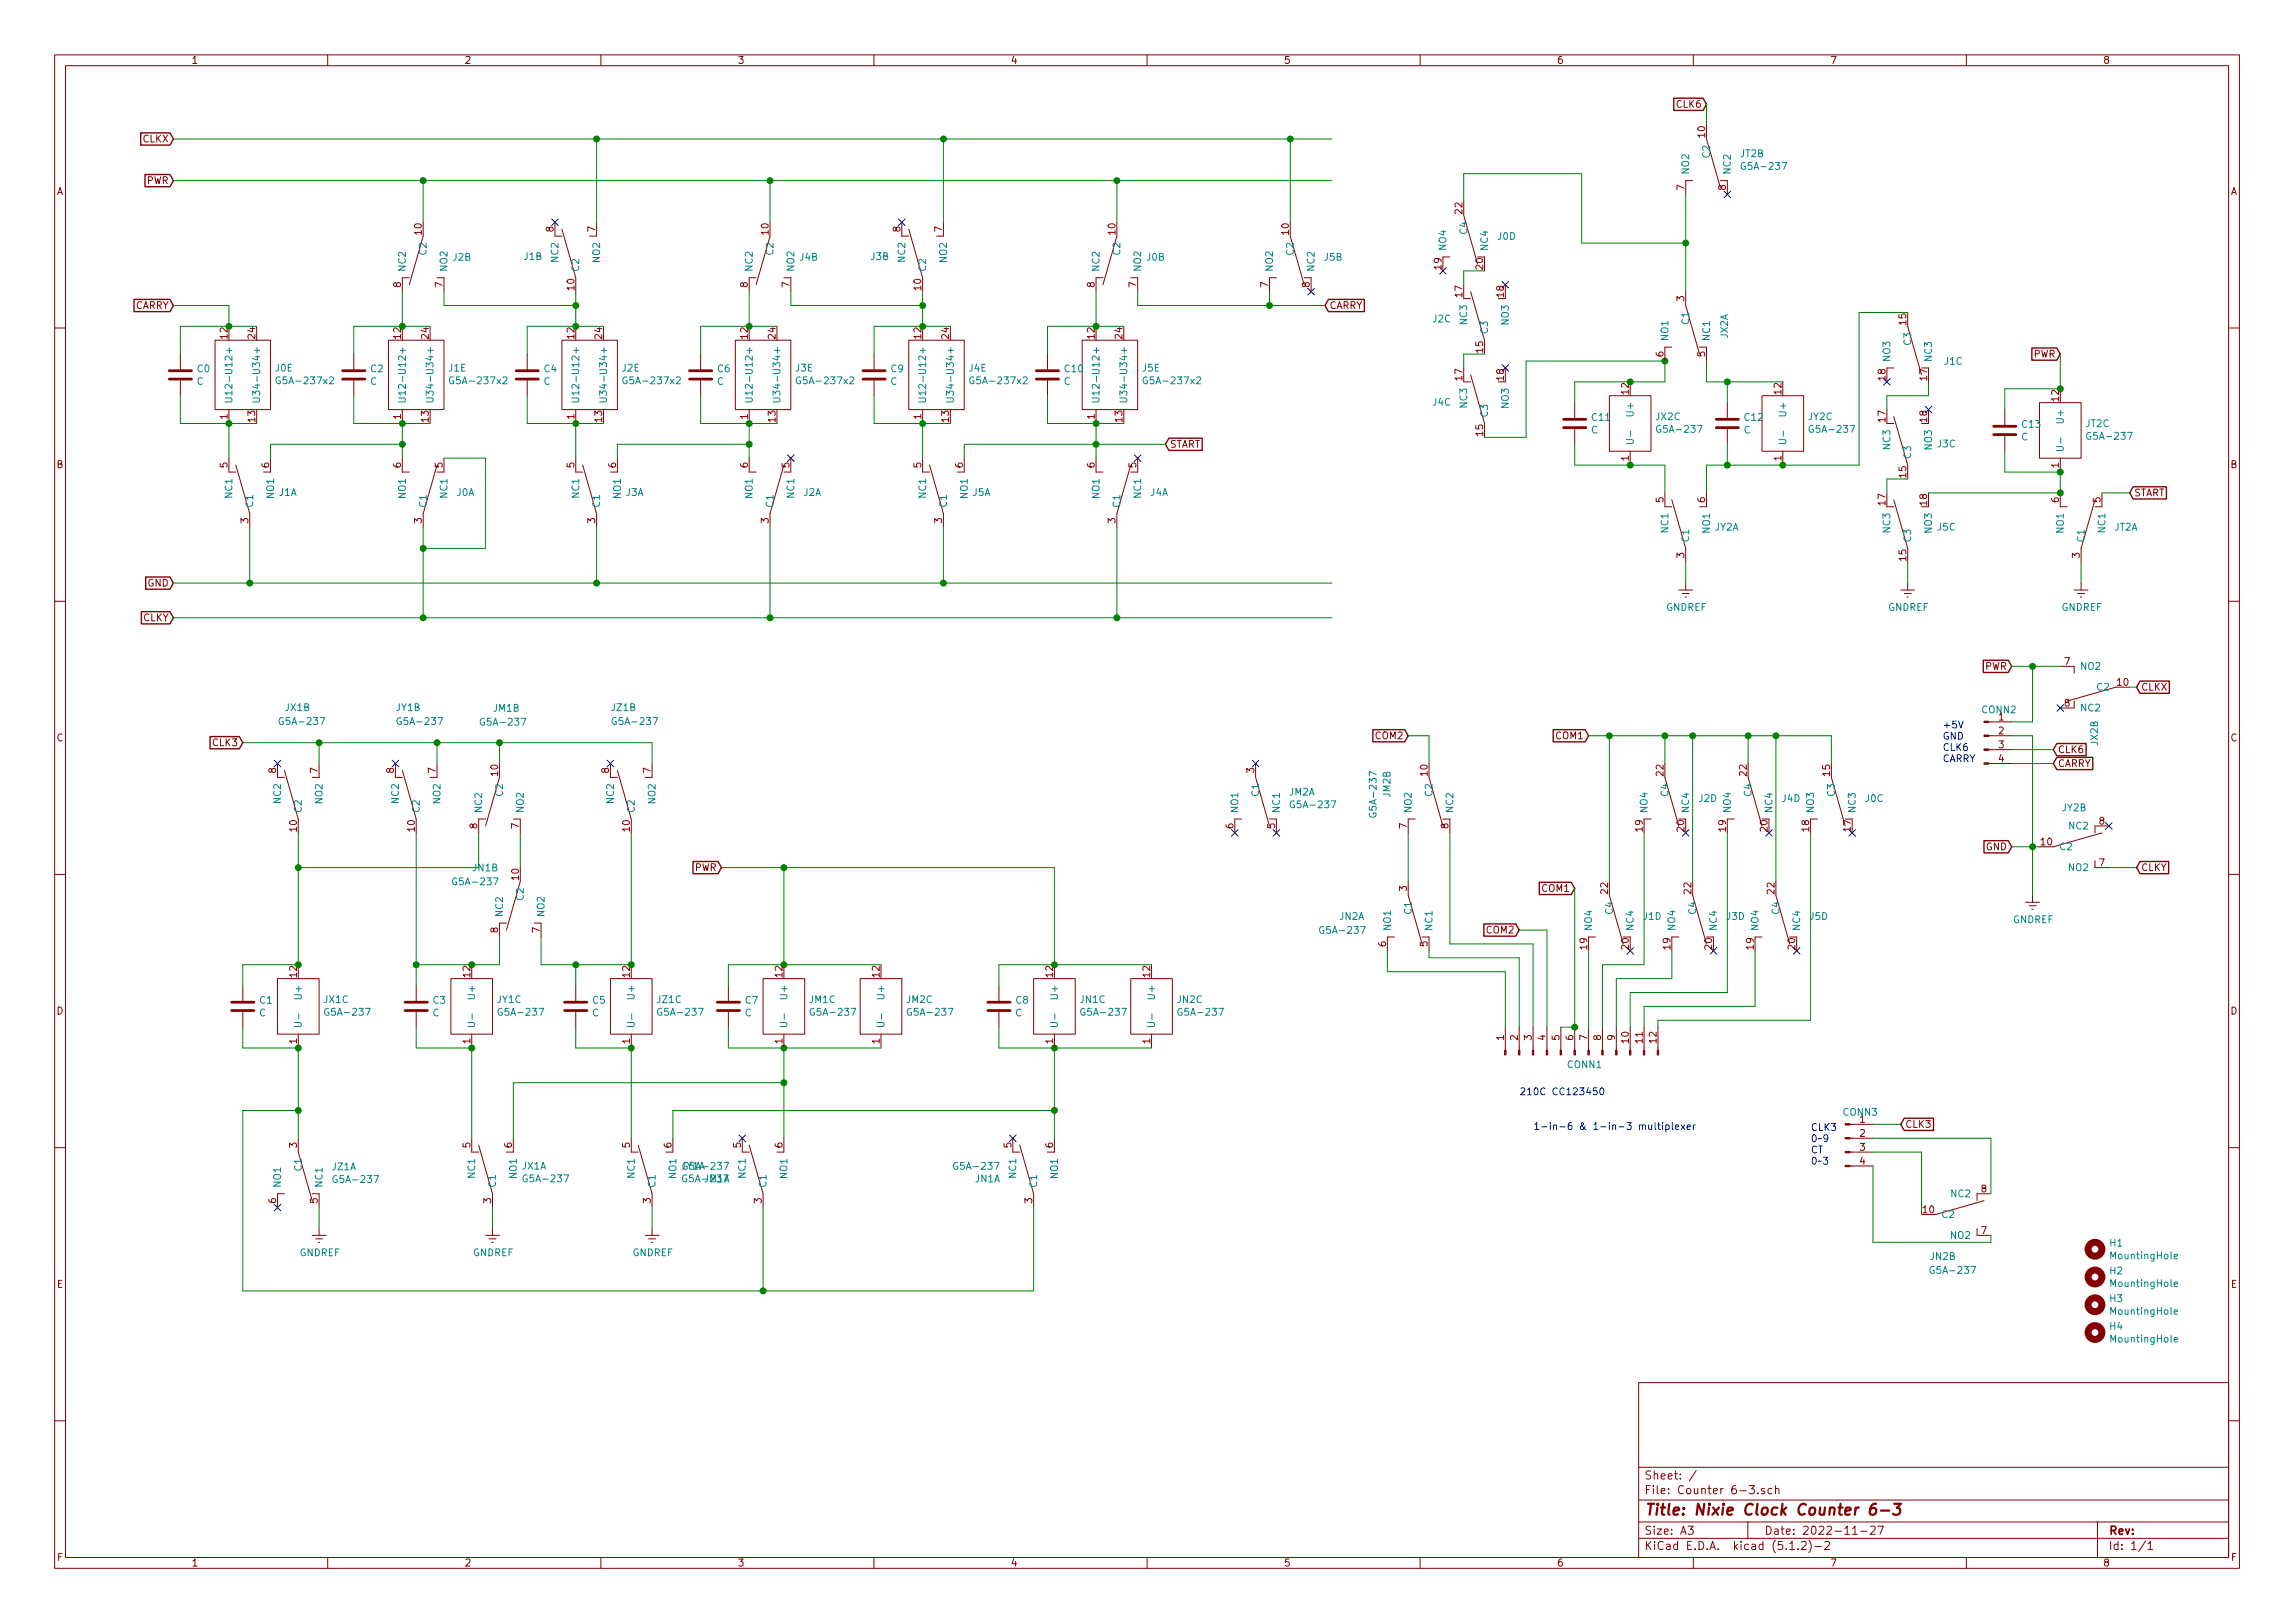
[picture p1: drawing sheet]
<svg xmlns="http://www.w3.org/2000/svg" width="420mm" height="297mm" viewBox="0 0 420 297" stroke-linecap="round" stroke-linejoin="round" font-family="sans-serif">
<defs><g id="words">
<text font-size="2.8" fill="#840000" x="301" y="277.3">Title: Nixie Clock Counter 6-3</text>
<g font-size="2.1" fill="#840000">
<text x="301" y="273.5">File: Counter 6-3.sch</text>
<text x="301" y="270.8">Sheet: /</text>
<text x="301" y="280.9">Size: A3</text>
<text x="323" y="280.9">Date: 2022-11-27</text>
<text x="386" y="280.9">Rev:</text>
<text x="301" y="283.7">KiCad E.D.A. kicad (5.1.2)-2</text>
<text x="386" y="283.7">Id: 1/1</text>
</g>
<g font-size="1.8" fill="#840000">
<text x="35" y="11.7">1</text>
<text x="85" y="11.7">2</text>
<text x="135" y="11.7">3</text>
<text x="185" y="11.7">4</text>
<text x="235" y="11.7">5</text>
<text x="285" y="11.7">6</text>
<text x="335" y="11.7">7</text>
<text x="385" y="11.7">8</text>
<text x="307" y="19.7">CLK6</text>
<text x="26.1" y="26.1">CLKX</text>
<text x="312.2" y="25.1" transform="rotate(-90 312.2 25.1)">10</text>
<text x="10.4" y="35.7">A</text>
<text x="26.8" y="33.7">PWR</text>
<text x="308.4" y="34.8" transform="rotate(-90 308.4 34.8)">7</text>
<text x="316" y="34.8" transform="rotate(-90 316 34.8)">8</text>
<text x="408.4" y="35.7">A</text>
<text x="267.7" y="39.1" transform="rotate(-90 267.7 39.1)">22</text>
<text x="77.2" y="42.9" transform="rotate(-90 77.2 42.9)">10</text>
<text x="101.3" y="42.4" transform="rotate(-90 101.3 42.4)">8</text>
<text x="109" y="42.4" transform="rotate(-90 109 42.4)">7</text>
<text x="140.7" y="42.9" transform="rotate(-90 140.7 42.9)">10</text>
<text x="164.8" y="42.4" transform="rotate(-90 164.8 42.4)">8</text>
<text x="172.5" y="42.4" transform="rotate(-90 172.5 42.4)">7</text>
<text x="204.2" y="42.9" transform="rotate(-90 204.2 42.9)">10</text>
<text x="236" y="42.9" transform="rotate(-90 236 42.9)">10</text>
<text x="73.4" y="52.6" transform="rotate(-90 73.4 52.6)">8</text>
<text x="81" y="52.6" transform="rotate(-90 81 52.6)">7</text>
<text x="105.2" y="53.1" transform="rotate(-90 105.2 53.1)">10</text>
<text x="136.9" y="52.6" transform="rotate(-90 136.9 52.6)">8</text>
<text x="144.5" y="52.6" transform="rotate(-90 144.5 52.6)">7</text>
<text x="168.7" y="53.1" transform="rotate(-90 168.7 53.1)">10</text>
<text x="200.4" y="52.6" transform="rotate(-90 200.4 52.6)">8</text>
<text x="208" y="52.6" transform="rotate(-90 208 52.6)">7</text>
<text x="232.2" y="52.6" transform="rotate(-90 232.2 52.6)">7</text>
<text x="239.8" y="52.6" transform="rotate(-90 239.8 52.6)">8</text>
<text x="263.9" y="49.3" transform="rotate(-90 263.9 49.3)">19</text>
<text x="271.5" y="49.3" transform="rotate(-90 271.5 49.3)">20</text>
<text x="24.7" y="56.6">CARRY</text>
<text x="243.4" y="56.6">CARRY</text>
<text x="267.7" y="54.3" transform="rotate(-90 267.7 54.3)">17</text>
<text x="275.3" y="54.3" transform="rotate(-90 275.3 54.3)">18</text>
<text x="308.4" y="55.1" transform="rotate(-90 308.4 55.1)">3</text>
<text x="349" y="59.4" transform="rotate(-90 349 59.4)">15</text>
<text x="41.7" y="62" transform="rotate(-90 41.7 62)">12</text>
<text x="46.7" y="62" transform="rotate(-90 46.7 62)">24</text>
<text x="73.4" y="62" transform="rotate(-90 73.4 62)">12</text>
<text x="78.5" y="62" transform="rotate(-90 78.5 62)">24</text>
<text x="105.2" y="62" transform="rotate(-90 105.2 62)">12</text>
<text x="110.2" y="62" transform="rotate(-90 110.2 62)">24</text>
<text x="136.9" y="62" transform="rotate(-90 136.9 62)">12</text>
<text x="142" y="62" transform="rotate(-90 142 62)">24</text>
<text x="168.7" y="62" transform="rotate(-90 168.7 62)">12</text>
<text x="173.7" y="62" transform="rotate(-90 173.7 62)">24</text>
<text x="200.4" y="62" transform="rotate(-90 200.4 62)">12</text>
<text x="205.5" y="62" transform="rotate(-90 205.5 62)">24</text>
<text x="271.5" y="64.5" transform="rotate(-90 271.5 64.5)">15</text>
<text x="304.5" y="65.3" transform="rotate(-90 304.5 65.3)">6</text>
<text x="312.2" y="65.3" transform="rotate(-90 312.2 65.3)">5</text>
<text x="372.3" y="65.4">PWR</text>
<text x="267.7" y="69.6" transform="rotate(-90 267.7 69.6)">17</text>
<text x="275.3" y="69.6" transform="rotate(-90 275.3 69.6)">18</text>
<text x="345.2" y="69.6" transform="rotate(-90 345.2 69.6)">18</text>
<text x="352.8" y="69.6" transform="rotate(-90 352.8 69.6)">17</text>
<text x="41.7" y="76.7" transform="rotate(-90 41.7 76.7)">1</text>
<text x="46.7" y="77.2" transform="rotate(-90 46.7 77.2)">13</text>
<text x="73.4" y="76.7" transform="rotate(-90 73.4 76.7)">1</text>
<text x="78.5" y="77.2" transform="rotate(-90 78.5 77.2)">13</text>
<text x="105.2" y="76.7" transform="rotate(-90 105.2 76.7)">1</text>
<text x="110.2" y="77.2" transform="rotate(-90 110.2 77.2)">13</text>
<text x="136.9" y="76.7" transform="rotate(-90 136.9 76.7)">1</text>
<text x="142" y="77.2" transform="rotate(-90 142 77.2)">13</text>
<text x="168.7" y="76.7" transform="rotate(-90 168.7 76.7)">1</text>
<text x="173.7" y="77.2" transform="rotate(-90 173.7 77.2)">13</text>
<text x="200.4" y="76.7" transform="rotate(-90 200.4 76.7)">1</text>
<text x="205.5" y="77.2" transform="rotate(-90 205.5 77.2)">13</text>
<text x="298.2" y="72.1" transform="rotate(-90 298.2 72.1)">12</text>
<text x="326.1" y="72.1" transform="rotate(-90 326.1 72.1)">12</text>
<text x="345.2" y="77.2" transform="rotate(-90 345.2 77.2)">17</text>
<text x="352.8" y="77.2" transform="rotate(-90 352.8 77.2)">18</text>
<text x="376.9" y="73.4" transform="rotate(-90 376.9 73.4)">12</text>
<text x="214.1" y="82">START</text>
<text x="271.5" y="79.7" transform="rotate(-90 271.5 79.7)">15</text>
<text x="10.4" y="85.7">B</text>
<text x="41.7" y="85.6" transform="rotate(-90 41.7 85.6)">5</text>
<text x="49.3" y="85.6" transform="rotate(-90 49.3 85.6)">6</text>
<text x="73.4" y="85.6" transform="rotate(-90 73.4 85.6)">6</text>
<text x="81" y="85.6" transform="rotate(-90 81 85.6)">5</text>
<text x="105.2" y="85.6" transform="rotate(-90 105.2 85.6)">5</text>
<text x="112.8" y="85.6" transform="rotate(-90 112.8 85.6)">6</text>
<text x="136.9" y="85.6" transform="rotate(-90 136.9 85.6)">6</text>
<text x="144.5" y="85.6" transform="rotate(-90 144.5 85.6)">5</text>
<text x="168.7" y="85.6" transform="rotate(-90 168.7 85.6)">5</text>
<text x="176.3" y="85.6" transform="rotate(-90 176.3 85.6)">6</text>
<text x="200.4" y="85.6" transform="rotate(-90 200.4 85.6)">6</text>
<text x="208" y="85.6" transform="rotate(-90 208 85.6)">5</text>
<text x="298.2" y="84.3" transform="rotate(-90 298.2 84.3)">1</text>
<text x="326.1" y="84.3" transform="rotate(-90 326.1 84.3)">1</text>
<text x="349" y="87.4" transform="rotate(-90 349 87.4)">15</text>
<text x="376.9" y="85.6" transform="rotate(-90 376.9 85.6)">1</text>
<text x="408.4" y="85.7">B</text>
<text x="45.5" y="95.8" transform="rotate(-90 45.5 95.8)">3</text>
<text x="77.2" y="95.8" transform="rotate(-90 77.2 95.8)">3</text>
<text x="109" y="95.8" transform="rotate(-90 109 95.8)">3</text>
<text x="140.7" y="95.8" transform="rotate(-90 140.7 95.8)">3</text>
<text x="172.5" y="95.8" transform="rotate(-90 172.5 95.8)">3</text>
<text x="204.2" y="95.8" transform="rotate(-90 204.2 95.8)">3</text>
<text x="304.5" y="92" transform="rotate(-90 304.5 92)">5</text>
<text x="312.2" y="92" transform="rotate(-90 312.2 92)">6</text>
<text x="345.2" y="92.4" transform="rotate(-90 345.2 92.4)">17</text>
<text x="352.8" y="92.4" transform="rotate(-90 352.8 92.4)">18</text>
<text x="376.9" y="92" transform="rotate(-90 376.9 92)">6</text>
<text x="384.6" y="92" transform="rotate(-90 384.6 92)">5</text>
<text x="390.7" y="90.8">START</text>
<text x="27" y="107.4">GND</text>
<text x="308.4" y="102.1" transform="rotate(-90 308.4 102.1)">3</text>
<text x="349" y="102.6" transform="rotate(-90 349 102.6)">15</text>
<text x="380.7" y="102.1" transform="rotate(-90 380.7 102.1)">3</text>
<text x="26.1" y="113.7">CLKY</text>
<text x="363.4" y="122.6">PWR</text>
<text x="378" y="121.7">7</text>
<text x="387.7" y="125.5">10</text>
<text x="365.9" y="131.9">1</text>
<text x="378" y="129.3">8</text>
<text x="391.9" y="126.4">CLKX</text>
<text x="10.4" y="135.7">C</text>
<text x="39" y="136.6">CLK3</text>
<text x="251.9" y="135.3">COM2</text>
<text x="284.9" y="135.3">COM1</text>
<text x="365.9" y="134.4">2</text>
<text x="365.9" y="136.9">3</text>
<text x="376.7" y="137.8">CLK6</text>
<text x="408.4" y="135.7">C</text>
<text x="50.5" y="141.5" transform="rotate(-90 50.5 141.5)">8</text>
<text x="58.2" y="141.5" transform="rotate(-90 58.2 141.5)">7</text>
<text x="72.1" y="141.5" transform="rotate(-90 72.1 141.5)">8</text>
<text x="79.8" y="141.5" transform="rotate(-90 79.8 141.5)">7</text>
<text x="91.2" y="142" transform="rotate(-90 91.2 142)">10</text>
<text x="111.5" y="141.5" transform="rotate(-90 111.5 141.5)">8</text>
<text x="119.1" y="141.5" transform="rotate(-90 119.1 141.5)">7</text>
<text x="229.6" y="141.5" transform="rotate(-90 229.6 141.5)">3</text>
<text x="261.4" y="142" transform="rotate(-90 261.4 142)">10</text>
<text x="304.5" y="142" transform="rotate(-90 304.5 142)">22</text>
<text x="319.8" y="142" transform="rotate(-90 319.8 142)">22</text>
<text x="335" y="142" transform="rotate(-90 335 142)">15</text>
<text x="365.9" y="139.5">4</text>
<text x="376.7" y="140.4">CARRY</text>
<text x="54.4" y="152.1" transform="rotate(-90 54.4 152.1)">10</text>
<text x="75.9" y="152.1" transform="rotate(-90 75.9 152.1)">10</text>
<text x="87.4" y="151.6" transform="rotate(-90 87.4 151.6)">8</text>
<text x="95" y="151.6" transform="rotate(-90 95 151.6)">7</text>
<text x="115.3" y="152.1" transform="rotate(-90 115.3 152.1)">10</text>
<text x="225.8" y="151.6" transform="rotate(-90 225.8 151.6)">6</text>
<text x="233.4" y="151.6" transform="rotate(-90 233.4 151.6)">5</text>
<text x="257.6" y="151.6" transform="rotate(-90 257.6 151.6)">7</text>
<text x="265.2" y="151.6" transform="rotate(-90 265.2 151.6)">8</text>
<text x="300.7" y="152.1" transform="rotate(-90 300.7 152.1)">19</text>
<text x="308.4" y="152.1" transform="rotate(-90 308.4 152.1)">20</text>
<text x="316" y="152.1" transform="rotate(-90 316 152.1)">19</text>
<text x="323.6" y="152.1" transform="rotate(-90 323.6 152.1)">20</text>
<text x="331.2" y="152.1" transform="rotate(-90 331.2 152.1)">18</text>
<text x="338.8" y="152.1" transform="rotate(-90 338.8 152.1)">17</text>
<text x="363.6" y="155.6">GND</text>
<text x="373.7" y="154.7">10</text>
<text x="384.3" y="150.9">8</text>
<text x="95" y="161" transform="rotate(-90 95 161)">10</text>
<text x="127.2" y="159.4">PWR</text>
<text x="384.3" y="158.5">7</text>
<text x="391.9" y="159.4">CLKY</text>
<text x="257.6" y="163.1" transform="rotate(-90 257.6 163.1)">3</text>
<text x="282.4" y="163.2">COM1</text>
<text x="294.4" y="163.6" transform="rotate(-90 294.4 163.6)">22</text>
<text x="309.6" y="163.6" transform="rotate(-90 309.6 163.6)">22</text>
<text x="324.9" y="163.6" transform="rotate(-90 324.9 163.6)">22</text>
<text x="91.2" y="170.7" transform="rotate(-90 91.2 170.7)">8</text>
<text x="98.8" y="170.7" transform="rotate(-90 98.8 170.7)">7</text>
<text x="253.7" y="173.2" transform="rotate(-90 253.7 173.2)">6</text>
<text x="261.4" y="173.2" transform="rotate(-90 261.4 173.2)">5</text>
<text x="272.2" y="170.9">COM2</text>
<text x="290.6" y="173.7" transform="rotate(-90 290.6 173.7)">19</text>
<text x="298.2" y="173.7" transform="rotate(-90 298.2 173.7)">20</text>
<text x="305.8" y="173.7" transform="rotate(-90 305.8 173.7)">19</text>
<text x="313.4" y="173.7" transform="rotate(-90 313.4 173.7)">20</text>
<text x="321.1" y="173.7" transform="rotate(-90 321.1 173.7)">19</text>
<text x="328.7" y="173.7" transform="rotate(-90 328.7 173.7)">20</text>
<text x="54.4" y="178.8" transform="rotate(-90 54.4 178.8)">12</text>
<text x="86.1" y="178.8" transform="rotate(-90 86.1 178.8)">12</text>
<text x="115.3" y="178.8" transform="rotate(-90 115.3 178.8)">12</text>
<text x="143.3" y="178.8" transform="rotate(-90 143.3 178.8)">12</text>
<text x="161" y="178.8" transform="rotate(-90 161 178.8)">12</text>
<text x="192.8" y="178.8" transform="rotate(-90 192.8 178.8)">12</text>
<text x="210.6" y="178.8" transform="rotate(-90 210.6 178.8)">12</text>
<text x="10.4" y="185.7">D</text>
<text x="408.4" y="185.7">D</text>
<text x="54.4" y="191" transform="rotate(-90 54.4 191)">1</text>
<text x="86.1" y="191" transform="rotate(-90 86.1 191)">1</text>
<text x="115.3" y="191" transform="rotate(-90 115.3 191)">1</text>
<text x="143.3" y="191" transform="rotate(-90 143.3 191)">1</text>
<text x="161" y="191" transform="rotate(-90 161 191)">1</text>
<text x="192.8" y="191" transform="rotate(-90 192.8 191)">1</text>
<text x="210.6" y="191" transform="rotate(-90 210.6 191)">1</text>
<text x="275.3" y="190.4" transform="rotate(-90 275.3 190.4)">1</text>
<text x="277.9" y="190.4" transform="rotate(-90 277.9 190.4)">2</text>
<text x="280.4" y="190.4" transform="rotate(-90 280.4 190.4)">3</text>
<text x="283" y="190.4" transform="rotate(-90 283 190.4)">4</text>
<text x="285.5" y="190.4" transform="rotate(-90 285.5 190.4)">5</text>
<text x="288" y="190.4" transform="rotate(-90 288 190.4)">6</text>
<text x="290.6" y="190.4" transform="rotate(-90 290.6 190.4)">7</text>
<text x="293.1" y="190.4" transform="rotate(-90 293.1 190.4)">8</text>
<text x="295.7" y="190.4" transform="rotate(-90 295.7 190.4)">9</text>
<text x="298.2" y="190.9" transform="rotate(-90 298.2 190.9)">10</text>
<text x="300.7" y="190.9" transform="rotate(-90 300.7 190.9)">11</text>
<text x="303.3" y="190.9" transform="rotate(-90 303.3 190.9)">12</text>
<text x="340.5" y="205.5">1</text>
<text x="340.5" y="208.1">2</text>
<text x="348.8" y="206.4">CLK3</text>
<text x="54.4" y="210.1" transform="rotate(-90 54.4 210.1)">3</text>
<text x="86.1" y="210.1" transform="rotate(-90 86.1 210.1)">5</text>
<text x="93.7" y="210.1" transform="rotate(-90 93.7 210.1)">6</text>
<text x="115.3" y="210.1" transform="rotate(-90 115.3 210.1)">5</text>
<text x="122.9" y="210.1" transform="rotate(-90 122.9 210.1)">6</text>
<text x="135.6" y="210.1" transform="rotate(-90 135.6 210.1)">5</text>
<text x="143.3" y="210.1" transform="rotate(-90 143.3 210.1)">6</text>
<text x="185.2" y="210.1" transform="rotate(-90 185.2 210.1)">5</text>
<text x="192.8" y="210.1" transform="rotate(-90 192.8 210.1)">6</text>
<text x="340.5" y="210.6">3</text>
<text x="340.5" y="213.1">4</text>
<text x="50.5" y="220.2" transform="rotate(-90 50.5 220.2)">6</text>
<text x="58.2" y="220.2" transform="rotate(-90 58.2 220.2)">5</text>
<text x="89.9" y="220.2" transform="rotate(-90 89.9 220.2)">3</text>
<text x="119.1" y="220.2" transform="rotate(-90 119.1 220.2)">3</text>
<text x="139.4" y="220.2" transform="rotate(-90 139.4 220.2)">3</text>
<text x="189" y="220.2" transform="rotate(-90 189 220.2)">3</text>
<text x="362.7" y="218.2">8</text>
<text x="352.1" y="222">10</text>
<text x="362.7" y="225.8">7</text>
<text x="10.4" y="235.7">E</text>
<text x="408.4" y="235.7">E</text>
<text x="10.5" y="285.7">F</text>
<text x="35" y="286.7">1</text>
<text x="85" y="286.7">2</text>
<text x="135" y="286.7">3</text>
<text x="185" y="286.7">4</text>
<text x="235" y="286.7">5</text>
<text x="285" y="286.7">6</text>
<text x="335" y="286.7">7</text>
<text x="385" y="286.7">8</text>
<text x="408.5" y="285.7">F</text>
</g>
<g font-size="1.8" fill="#008484">
<text x="313.1" y="28.7" transform="rotate(-90 313.1 28.7)">C2</text>
<text x="318.6" y="28.8">JT2B</text>
<text x="309.2" y="32" transform="rotate(-90 309.2 32)">NO2</text>
<text x="316.9" y="32" transform="rotate(-90 316.9 32)">NC2</text>
<text x="319.3" y="31.1">G5A-237</text>
<text x="78.1" y="46.5" transform="rotate(-90 78.1 46.5)">C2</text>
<text x="82.9" y="47.7">J2B</text>
<text x="95.9" y="47.6">J1B</text>
<text x="102.2" y="47.8" transform="rotate(-90 102.2 47.8)">NC2</text>
<text x="109.9" y="47.9" transform="rotate(-90 109.9 47.9)">NO2</text>
<text x="141.6" y="46.5" transform="rotate(-90 141.6 46.5)">C2</text>
<text x="146.4" y="47.7">J4B</text>
<text x="159.4" y="47.6">J3B</text>
<text x="165.7" y="47.8" transform="rotate(-90 165.7 47.8)">NC2</text>
<text x="173.4" y="47.9" transform="rotate(-90 173.4 47.9)">NO2</text>
<text x="205.1" y="46.5" transform="rotate(-90 205.1 46.5)">C2</text>
<text x="209.9" y="47.7">J0B</text>
<text x="236.9" y="46.5" transform="rotate(-90 236.9 46.5)">C2</text>
<text x="242.4" y="47.7">J5B</text>
<text x="264.8" y="46" transform="rotate(-90 264.8 46)">NO4</text>
<text x="268.6" y="42.7" transform="rotate(-90 268.6 42.7)">C4</text>
<text x="272.4" y="46" transform="rotate(-90 272.4 46)">NC4</text>
<text x="274.2" y="43.9">J0D</text>
<text x="74.3" y="49.8" transform="rotate(-90 74.3 49.8)">NC2</text>
<text x="81.9" y="49.8" transform="rotate(-90 81.9 49.8)">NO2</text>
<text x="106" y="49.8" transform="rotate(-90 106 49.8)">C2</text>
<text x="137.8" y="49.8" transform="rotate(-90 137.8 49.8)">NC2</text>
<text x="145.4" y="49.8" transform="rotate(-90 145.4 49.8)">NO2</text>
<text x="169.5" y="49.8" transform="rotate(-90 169.5 49.8)">C2</text>
<text x="201.3" y="49.8" transform="rotate(-90 201.3 49.8)">NC2</text>
<text x="208.9" y="49.8" transform="rotate(-90 208.9 49.8)">NO2</text>
<text x="233" y="49.8" transform="rotate(-90 233 49.8)">NO2</text>
<text x="240.7" y="49.8" transform="rotate(-90 240.7 49.8)">NC2</text>
<text x="262.3" y="59">J2C</text>
<text x="268.6" y="59.2" transform="rotate(-90 268.6 59.2)">NC3</text>
<text x="276.2" y="59.3" transform="rotate(-90 276.2 59.3)">NO3</text>
<text x="309.2" y="59.2" transform="rotate(-90 309.2 59.2)">C1</text>
<text x="272.4" y="61.3" transform="rotate(-90 272.4 61.3)">C3</text>
<text x="305.4" y="62.5" transform="rotate(-90 305.4 62.5)">NO1</text>
<text x="313.1" y="62.5" transform="rotate(-90 313.1 62.5)">NC1</text>
<text x="316.4" y="61.9" transform="rotate(-90 316.4 61.9)">JX2A</text>
<text x="349.9" y="63" transform="rotate(-90 349.9 63)">C3</text>
<text x="36" y="70.4">C</text>
<text x="36.1" y="68.1">C0</text>
<text x="42.5" y="67.5" transform="rotate(-90 42.5 67.5)">U12+</text>
<text x="47.6" y="67.5" transform="rotate(-90 47.6 67.5)">U34+</text>
<text x="50.4" y="68">J0E</text>
<text x="51.2" y="70.3">G5A-237x2</text>
<text x="67.8" y="70.4">C</text>
<text x="67.9" y="68.1">C2</text>
<text x="74.3" y="67.5" transform="rotate(-90 74.3 67.5)">U12+</text>
<text x="79.4" y="67.5" transform="rotate(-90 79.4 67.5)">U34+</text>
<text x="82.1" y="68">J1E</text>
<text x="83" y="70.3">G5A-237x2</text>
<text x="99.5" y="70.4">C</text>
<text x="99.6" y="68.1">C4</text>
<text x="106" y="67.5" transform="rotate(-90 106 67.5)">U12+</text>
<text x="111.1" y="67.5" transform="rotate(-90 111.1 67.5)">U34+</text>
<text x="113.9" y="68">J2E</text>
<text x="114.7" y="70.3">G5A-237x2</text>
<text x="131.3" y="70.4">C</text>
<text x="131.4" y="68.1">C6</text>
<text x="137.8" y="67.5" transform="rotate(-90 137.8 67.5)">U12+</text>
<text x="142.9" y="67.5" transform="rotate(-90 142.9 67.5)">U34+</text>
<text x="145.6" y="68">J3E</text>
<text x="146.5" y="70.3">G5A-237x2</text>
<text x="163" y="70.4">C</text>
<text x="163.1" y="68.1">C9</text>
<text x="169.5" y="67.5" transform="rotate(-90 169.5 67.5)">U12+</text>
<text x="174.6" y="67.5" transform="rotate(-90 174.6 67.5)">U34+</text>
<text x="177.4" y="68">J4E</text>
<text x="178.2" y="70.3">G5A-237x2</text>
<text x="194.8" y="70.4">C</text>
<text x="195" y="68.1">C10</text>
<text x="201.3" y="67.5" transform="rotate(-90 201.3 67.5)">U12+</text>
<text x="206.4" y="67.5" transform="rotate(-90 206.4 67.5)">U34+</text>
<text x="209.1" y="68">J5E</text>
<text x="210" y="70.3">G5A-237x2</text>
<text x="346.1" y="66.3" transform="rotate(-90 346.1 66.3)">NO3</text>
<text x="353.7" y="66.3" transform="rotate(-90 353.7 66.3)">NC3</text>
<text x="356" y="66.8">J1C</text>
<text x="42.5" y="74" transform="rotate(-90 42.5 74)">U12-</text>
<text x="47.6" y="74" transform="rotate(-90 47.6 74)">U34-</text>
<text x="74.3" y="74" transform="rotate(-90 74.3 74)">U12-</text>
<text x="79.4" y="74" transform="rotate(-90 79.4 74)">U34-</text>
<text x="106" y="74" transform="rotate(-90 106 74)">U12-</text>
<text x="111.1" y="74" transform="rotate(-90 111.1 74)">U34-</text>
<text x="137.8" y="74" transform="rotate(-90 137.8 74)">U12-</text>
<text x="142.9" y="74" transform="rotate(-90 142.9 74)">U34-</text>
<text x="169.5" y="74" transform="rotate(-90 169.5 74)">U12-</text>
<text x="174.6" y="74" transform="rotate(-90 174.6 74)">U34-</text>
<text x="201.3" y="74" transform="rotate(-90 201.3 74)">U12-</text>
<text x="206.4" y="74" transform="rotate(-90 206.4 74)">U34-</text>
<text x="262.3" y="74.3">J4C</text>
<text x="268.6" y="74.4" transform="rotate(-90 268.6 74.4)">NC3</text>
<text x="272.4" y="76.5" transform="rotate(-90 272.4 76.5)">C3</text>
<text x="276.2" y="74.5" transform="rotate(-90 276.2 74.5)">NO3</text>
<text x="291.5" y="77">C11</text>
<text x="299.1" y="75.8" transform="rotate(-90 299.1 75.8)">U+</text>
<text x="303.1" y="76.9">JX2C</text>
<text x="319.4" y="77">C12</text>
<text x="327" y="75.8" transform="rotate(-90 327 75.8)">U+</text>
<text x="331" y="76.9">JY2C</text>
<text x="377.8" y="77" transform="rotate(-90 377.8 77)">U+</text>
<text x="291.3" y="79.3">C</text>
<text x="303.8" y="79.2">G5A-237</text>
<text x="319.2" y="79.3">C</text>
<text x="331.8" y="79.2">G5A-237</text>
<text x="346.1" y="82.1" transform="rotate(-90 346.1 82.1)">NC3</text>
<text x="353.7" y="82.2" transform="rotate(-90 353.7 82.2)">NO3</text>
<text x="354.7" y="81.9">J3C</text>
<text x="370" y="80.6">C</text>
<text x="370.2" y="78.3">C13</text>
<text x="381.8" y="78.2">JT2C</text>
<text x="382.6" y="80.5">G5A-237</text>
<text x="349.9" y="84.1" transform="rotate(-90 349.9 84.1)">C3</text>
<text x="42.5" y="90.9" transform="rotate(-90 42.5 90.9)">NC1</text>
<text x="46.4" y="93" transform="rotate(-90 46.4 93)">C1</text>
<text x="50.2" y="91" transform="rotate(-90 50.2 91)">NO1</text>
<text x="51.1" y="90.8">J1A</text>
<text x="74.3" y="91" transform="rotate(-90 74.3 91)">NO1</text>
<text x="78.1" y="93" transform="rotate(-90 78.1 93)">C1</text>
<text x="81.9" y="90.9" transform="rotate(-90 81.9 90.9)">NC1</text>
<text x="83.6" y="90.8">J0A</text>
<text x="106" y="90.9" transform="rotate(-90 106 90.9)">NC1</text>
<text x="109.9" y="93" transform="rotate(-90 109.9 93)">C1</text>
<text x="113.7" y="91" transform="rotate(-90 113.7 91)">NO1</text>
<text x="114.6" y="90.8">J3A</text>
<text x="137.8" y="91" transform="rotate(-90 137.8 91)">NO1</text>
<text x="141.6" y="93" transform="rotate(-90 141.6 93)">C1</text>
<text x="145.4" y="90.9" transform="rotate(-90 145.4 90.9)">NC1</text>
<text x="147.1" y="90.8">J2A</text>
<text x="169.5" y="90.9" transform="rotate(-90 169.5 90.9)">NC1</text>
<text x="173.4" y="93" transform="rotate(-90 173.4 93)">C1</text>
<text x="177.2" y="91" transform="rotate(-90 177.2 91)">NO1</text>
<text x="178.1" y="90.8">J5A</text>
<text x="201.3" y="91" transform="rotate(-90 201.3 91)">NO1</text>
<text x="205.1" y="93" transform="rotate(-90 205.1 93)">C1</text>
<text x="208.9" y="90.9" transform="rotate(-90 208.9 90.9)">NC1</text>
<text x="210.6" y="90.8">J4A</text>
<text x="305.4" y="97.3" transform="rotate(-90 305.4 97.3)">NC1</text>
<text x="309.2" y="99.4" transform="rotate(-90 309.2 99.4)">C1</text>
<text x="313.1" y="97.4" transform="rotate(-90 313.1 97.4)">NO1</text>
<text x="313.9" y="97.1">JY2A</text>
<text x="346.1" y="97.3" transform="rotate(-90 346.1 97.3)">NC3</text>
<text x="349.9" y="99.4" transform="rotate(-90 349.9 99.4)">C3</text>
<text x="353.7" y="97.4" transform="rotate(-90 353.7 97.4)">NO3</text>
<text x="354.7" y="97.1">J5C</text>
<text x="377.8" y="97.4" transform="rotate(-90 377.8 97.4)">NO1</text>
<text x="381.6" y="99.4" transform="rotate(-90 381.6 99.4)">C1</text>
<text x="385.4" y="97.3" transform="rotate(-90 385.4 97.3)">NC1</text>
<text x="387.1" y="97.1">JT2A</text>
<text x="305" y="111.8">GNDREF</text>
<text x="345.6" y="111.8">GNDREF</text>
<text x="377.4" y="111.8">GNDREF</text>
<text x="380.7" y="122.6">NO2</text>
<text x="52.2" y="130.1">JX1B</text>
<text x="72.5" y="130.1">JY1B</text>
<text x="90.3" y="130.3">JM1B</text>
<text x="112" y="130.1">JZ1B</text>
<text x="362.9" y="130.5">CONN2</text>
<text x="380.7" y="130.2">NC2</text>
<text x="384.1" y="126.4">C2</text>
<text x="51.7" y="132.7">G5A-237</text>
<text x="73.3" y="132.7">G5A-237</text>
<text x="88.5" y="132.8">G5A-237</text>
<text x="112.6" y="132.7">G5A-237</text>
<text x="384.1" y="136.4" transform="rotate(-90 384.1 136.4)">JX2B</text>
<text x="51.4" y="146.8" transform="rotate(-90 51.4 146.8)">NC2</text>
<text x="55.2" y="148.9" transform="rotate(-90 55.2 148.9)">C2</text>
<text x="59.1" y="146.9" transform="rotate(-90 59.1 146.9)">NO2</text>
<text x="73" y="146.8" transform="rotate(-90 73 146.8)">NC2</text>
<text x="76.8" y="148.9" transform="rotate(-90 76.8 148.9)">C2</text>
<text x="80.6" y="146.9" transform="rotate(-90 80.6 146.9)">NO2</text>
<text x="88.3" y="148.9" transform="rotate(-90 88.3 148.9)">NC2</text>
<text x="92.1" y="145.6" transform="rotate(-90 92.1 145.6)">C2</text>
<text x="95.9" y="148.9" transform="rotate(-90 95.9 148.9)">NO2</text>
<text x="112.4" y="146.8" transform="rotate(-90 112.4 146.8)">NC2</text>
<text x="116.2" y="148.9" transform="rotate(-90 116.2 148.9)">C2</text>
<text x="120" y="146.9" transform="rotate(-90 120 146.9)">NO2</text>
<text x="226.7" y="148.9" transform="rotate(-90 226.7 148.9)">NO1</text>
<text x="230.5" y="145.6" transform="rotate(-90 230.5 145.6)">C1</text>
<text x="234.3" y="148.9" transform="rotate(-90 234.3 148.9)">NC1</text>
<text x="236" y="145.6">JM2A</text>
<text x="236.8" y="147.9">G5A-237</text>
<text x="252" y="149" transform="rotate(-90 252 149)">G5A-237</text>
<text x="254.6" y="145.9" transform="rotate(-90 254.6 145.9)">JM2B</text>
<text x="258.4" y="148.9" transform="rotate(-90 258.4 148.9)">NO2</text>
<text x="262.3" y="145.6" transform="rotate(-90 262.3 145.6)">C2</text>
<text x="266.1" y="148.9" transform="rotate(-90 266.1 148.9)">NC2</text>
<text x="301.6" y="148.9" transform="rotate(-90 301.6 148.9)">NO4</text>
<text x="305.4" y="145.6" transform="rotate(-90 305.4 145.6)">C4</text>
<text x="309.2" y="148.9" transform="rotate(-90 309.2 148.9)">NC4</text>
<text x="311" y="146.8">J2D</text>
<text x="316.9" y="148.9" transform="rotate(-90 316.9 148.9)">NO4</text>
<text x="320.7" y="145.6" transform="rotate(-90 320.7 145.6)">C4</text>
<text x="324.5" y="148.9" transform="rotate(-90 324.5 148.9)">NC4</text>
<text x="326.3" y="146.8">J4D</text>
<text x="332.1" y="148.9" transform="rotate(-90 332.1 148.9)">NO3</text>
<text x="335.9" y="145.6" transform="rotate(-90 335.9 145.6)">C3</text>
<text x="339.7" y="148.9" transform="rotate(-90 339.7 148.9)">NC3</text>
<text x="341.5" y="146.8">J0C</text>
<text x="377.5" y="148.5">JY2B</text>
<text x="376.9" y="155.6">C2</text>
<text x="379" y="151.8">NC2</text>
<text x="86.6" y="159.5">JN1B</text>
<text x="378.9" y="159.4">NO2</text>
<text x="83.4" y="162">G5A-237</text>
<text x="92.1" y="167.9" transform="rotate(-90 92.1 167.9)">NC2</text>
<text x="95.9" y="164.6" transform="rotate(-90 95.9 164.6)">C2</text>
<text x="99.7" y="167.9" transform="rotate(-90 99.7 167.9)">NO2</text>
<text x="258.4" y="167.1" transform="rotate(-90 258.4 167.1)">C1</text>
<text x="295.3" y="167.1" transform="rotate(-90 295.3 167.1)">C4</text>
<text x="310.5" y="167.1" transform="rotate(-90 310.5 167.1)">C4</text>
<text x="325.8" y="167.1" transform="rotate(-90 325.8 167.1)">C4</text>
<text x="242.2" y="170.9">G5A-237</text>
<text x="245.2" y="168.4">JN2A</text>
<text x="254.6" y="170.5" transform="rotate(-90 254.6 170.5)">NO1</text>
<text x="262.3" y="170.5" transform="rotate(-90 262.3 170.5)">NC1</text>
<text x="291.5" y="170.5" transform="rotate(-90 291.5 170.5)">NO4</text>
<text x="299.1" y="170.5" transform="rotate(-90 299.1 170.5)">NC4</text>
<text x="300.9" y="168.4">J1D</text>
<text x="306.7" y="170.5" transform="rotate(-90 306.7 170.5)">NO4</text>
<text x="314.3" y="170.5" transform="rotate(-90 314.3 170.5)">NC4</text>
<text x="316.1" y="168.4">J3D</text>
<text x="321.9" y="170.5" transform="rotate(-90 321.9 170.5)">NO4</text>
<text x="329.6" y="170.5" transform="rotate(-90 329.6 170.5)">NC4</text>
<text x="331.3" y="168.4">J5D</text>
<text x="368.5" y="168.9">GNDREF</text>
<text x="47.6" y="183.7">C1</text>
<text x="55.2" y="182.4" transform="rotate(-90 55.2 182.4)">U+</text>
<text x="59.3" y="183.6">JX1C</text>
<text x="60" y="185.9">G5A-237</text>
<text x="79.3" y="183.7">C3</text>
<text x="87" y="182.4" transform="rotate(-90 87 182.4)">U+</text>
<text x="91" y="183.6">JY1C</text>
<text x="91.7" y="185.9">G5A-237</text>
<text x="108.5" y="183.7">C5</text>
<text x="116.2" y="182.4" transform="rotate(-90 116.2 182.4)">U+</text>
<text x="120.3" y="183.6">JZ1C</text>
<text x="121" y="185.9">G5A-237</text>
<text x="136.5" y="183.7">C7</text>
<text x="144.1" y="182.4" transform="rotate(-90 144.1 182.4)">U+</text>
<text x="148.2" y="183.6">JM1C</text>
<text x="148.9" y="185.9">G5A-237</text>
<text x="161.9" y="182.4" transform="rotate(-90 161.9 182.4)">U+</text>
<text x="166" y="183.6">JM2C</text>
<text x="166.7" y="185.9">G5A-237</text>
<text x="186" y="183.7">C8</text>
<text x="193.7" y="182.4" transform="rotate(-90 193.7 182.4)">U+</text>
<text x="197.8" y="183.6">JN1C</text>
<text x="198.4" y="185.9">G5A-237</text>
<text x="211.5" y="182.4" transform="rotate(-90 211.5 182.4)">U+</text>
<text x="215.5" y="183.6">JN2C</text>
<text x="216.2" y="185.9">G5A-237</text>
<text x="47.4" y="186">C</text>
<text x="79.2" y="186">C</text>
<text x="108.4" y="186">C</text>
<text x="136.3" y="186">C</text>
<text x="185.9" y="186">C</text>
<text x="287" y="195.5">CONN1</text>
<text x="337.5" y="204.2">CONN3</text>
<text x="55.2" y="214.1" transform="rotate(-90 55.2 214.1)">C1</text>
<text x="60.8" y="214.2">JZ1A</text>
<text x="87" y="215.4" transform="rotate(-90 87 215.4)">NC1</text>
<text x="94.6" y="215.5" transform="rotate(-90 94.6 215.5)">NO1</text>
<text x="95.6" y="214.1">JX1A</text>
<text x="116.2" y="215.4" transform="rotate(-90 116.2 215.4)">NC1</text>
<text x="123.8" y="215.5" transform="rotate(-90 123.8 215.5)">NO1</text>
<text x="124.7" y="214.1">JY1A</text>
<text x="136.5" y="215.4" transform="rotate(-90 136.5 215.4)">NC1</text>
<text x="144.1" y="215.5" transform="rotate(-90 144.1 215.5)">NO1</text>
<text x="175.1" y="214.1">G5A-237</text>
<text x="186.1" y="215.4" transform="rotate(-90 186.1 215.4)">NC1</text>
<text x="193.7" y="215.5" transform="rotate(-90 193.7 215.5)">NO1</text>
<text x="51.4" y="217.5" transform="rotate(-90 51.4 217.5)">NO1</text>
<text x="59.1" y="217.5" transform="rotate(-90 59.1 217.5)">NC1</text>
<text x="61.5" y="216.5">G5A-237</text>
<text x="90.8" y="217.5" transform="rotate(-90 90.8 217.5)">C1</text>
<text x="96.3" y="216.4">G5A-237</text>
<text x="120" y="217.5" transform="rotate(-90 120 217.5)">C1</text>
<text x="128.9" y="216.4">JM1A</text>
<text x="140.3" y="217.5" transform="rotate(-90 140.3 217.5)">C1</text>
<text x="178.5" y="216.4">JN1A</text>
<text x="189.9" y="217.5" transform="rotate(-90 189.9 217.5)">C1</text>
<text x="357.4" y="219.1">NC2</text>
<text x="355.3" y="222.9">C2</text>
<text x="357.3" y="226.7">NO2</text>
<text x="54.8" y="229.9">GNDREF</text>
<text x="86.6" y="229.9">GNDREF</text>
<text x="115.8" y="229.9">GNDREF</text>
<text x="353.4" y="230.6">JN2B</text>
<text x="353.9" y="233.1">G5A-237</text>
<text x="386.3" y="228.2">H1</text>
<text x="386.3" y="233.2">H2</text>
<text x="386.6" y="230.5">MountingHole</text>
<text x="386.3" y="238.3">H3</text>
<text x="386.6" y="235.5">MountingHole</text>
<text x="386.3" y="243.4">H4</text>
<text x="386.6" y="240.6">MountingHole</text>
<text x="386.6" y="245.7">MountingHole</text>
</g>
<g font-size="1.8" fill="#0000c2">
<text x="355.6" y="133.3">+5V</text>
<text x="355.6" y="135.4">GND</text>
<text x="355.6" y="137.4">CLK6</text>
<text x="355.6" y="139.5">CARRY</text>
<text x="278.1" y="200.4">210C CC123450</text>
<text x="280.7" y="206.8">1-in-6 &amp; 1-in-3 multiplexer</text>
<text x="331.5" y="207">CLK3</text>
<text x="331.5" y="209">09</text>
<text x="331.5" y="211.1">CT</text>
<text x="331.5" y="213.1">03</text>
</g>
</g></defs>
<g fill="none" stroke="#840000" stroke-width=".18">
<path d="M10 10h400v277h-400zM12 12h396v273.1h-396zM60 10v2M110 10v2M160 10v2M210 10v2M260 10v2M310 10v2M360 10v2M268 39.4l2.5 8.9M309.9 33.1h-1.3v2.5M312.4 25.4l2.6 8.9"/>
<path d="M315 33.1h1.2v2.5M74.9 50.8h-1.2v2.6M77.5 43.2l-2.6 8.9M80 50.8h1.3v2.6M101.6 40.7v2.5h1.3M102.9 41.9l2.5 8.9M109.2 40.7v2.5h-1.3M138.4 50.8h-1.2v2.6M141 43.2l-2.6 8.9M143.5 50.8h1.3v2.6M165.1 40.7v2.5h1.3M166.4 41.9l2.5 8.9"/>
<path d="M172.7 40.7v2.5h-1.3M201.9 50.8h-1.2v2.6M204.5 43.2l-2.6 8.9M207 50.8h1.3v2.6M233.7 50.8h-1.3v2.6M236.2 43.2l2.6 8.9M238.8 50.8h1.2v2.6M264.2 47h1.2M268 54.6h1.2M269.2 53.4l2.6 8.9M308.6 53.4v2.5l2.5 8.9M349.2 59.7l2.6 8.9"/>
<path d="M10 60h2M33 64.8v2.8M33 69.6v2.8M39.4 62.3h10.1v12.7h-10.1zM41.9 75v2.5M64.8 64.8v2.8M64.8 69.6v2.8M71.1 62.3h10.2v12.7h-10.2zM73.7 75v2.5M96.5 64.8v2.8M96.5 69.6v2.8M102.9 62.3h10.1v12.7h-10.1z"/>
<path d="M105.4 75v2.5M128.3 64.8v2.8M128.3 69.6v2.8M134.6 62.3h10.2v12.7h-10.2zM137.2 75v2.5M160 64.8v2.8M160 69.6v2.8M166.4 62.3h10.1v12.7h-10.1zM168.9 75v2.5M191.8 64.8v2.8M191.8 69.6v2.8M198.1 62.3h10.2v12.7h-10.2z"/>
<path d="M200.7 75v2.5M268 69.9h1.2M269.2 68.6l2.6 8.9M288.3 73.7v2.8M288.3 78.5v2.8M294.6 72.4h7.7v10.2h-7.7zM306.1 63.5h-1.3v2.6M311.1 63.5h1.3v2.6M316.2 73.7v2.8M316.2 78.5v2.8M322.6 72.4h7.6v10.2h-7.6zM345.4 67.3h1.3"/>
<path d="M345.4 77.5h1.3M346.7 76.2l2.5 8.9M367 75v2.8M367 79.8v2.8M373.4 73.7h7.6v10.2h-7.6zM408 60h2M41.9 83.9v2.5h1.3M43.2 85.1l2.5 8.9v2.6M49.5 83.9v2.5h-1.2M73.7 83.9v2.5h1.2M80 85.1l-2.5 8.9v2.6M81.3 83.9v2.5h-1.3"/>
<path d="M105.4 83.9v2.5h1.3M106.7 85.1l2.5 8.9v2.6M113 83.9v2.5h-1.2M137.2 83.9v2.5h1.2M143.5 85.1l-2.5 8.9v2.6M144.8 83.9v2.5h-1.3M168.9 83.9v2.5h1.3M170.2 85.1l2.5 8.9v2.6M176.5 83.9v2.5h-1.2M200.7 83.9v2.5h1.2M207 85.1l-2.5 8.9v2.6M208.3 83.9v2.5h-1.3"/>
<path d="M298.4 82.6v2.5M304.8 90.2v2.5h1.3M306.1 91.5l2.5 8.9v2.5M312.4 90.2v2.5h-1.3M326.4 82.6v2.5M345.4 92.7h1.3M346.7 91.5l2.5 8.9M377.2 83.9v2.5M377.2 90.2v2.5h1.3M383.5 91.5l-2.5 8.9v2.5M384.8 90.2v2.5h-1.3M10 110h2"/>
<path d="M307.3 108h2.6M308 108.6h1.2M308.5 109.3h.2M308.6 106.7v1.3M348 108h2.5M348.6 108.6h1.3M349.1 109.3h.3M349.2 106.7v1.3M379.7 108h2.6M380.4 108.6h1.2M380.9 109.3h.2M381 106.7v1.3"/>
<path d="M408 110h2M50.8 139.7v2.6h1.3M58.4 139.7v2.6h-1.3M72.4 139.7v2.6h1.3M80 139.7v2.6h-1.3M111.8 139.7v2.6h1.2M119.4 139.7v2.6h-1.3M229.9 139.7v2.6l2.5 8.9M364.1 139.7h4.2M364.1 137.2h4.2M364.1 134.7h4.2M364.1 132.1h4.2"/>
<path d="M377.2 122h2.5v1.2M379.7 128.3v1.3h-2.5M387.3 125.8l-8.8 2.5M52.1 141l2.5 8.9M73.7 141l2.5 8.9M88.9 149.9h-1.3v2.5M91.4 142.3l-2.5 8.9M94 149.9h1.2v2.5M113 141l2.6 8.9M227.3 149.9h-1.2v2.5M232.4 149.9h1.3v2.5M259.1 149.9h-1.3v2.5"/>
<path d="M261.6 142.3l2.6 8.9M264.2 149.9h1.2v2.5M301 149.9h1.3M304.8 142.3l2.5 8.9M316.2 149.9h1.3M320 142.3l2.6 8.9M331.5 149.9h1.2M335.3 142.3l2.5 8.9M383.5 157.5v1.3h2.6M384.8 152.4l-8.9 2.6M386.1 151.2h-2.6v1.2M10 160h2"/>
<path d="M50.8 179.1h7.6v10.2h-7.6zM82.5 179.1h7.7v10.2h-7.7zM92.7 168.9h-1.3v2.6M95.2 161.3l-2.5 8.9M97.8 168.9h1.3v2.6M111.8 179.1h7.6v10.2h-7.6zM139.7 179.1h7.6v10.2h-7.6zM157.5 179.1h7.6v10.2h-7.6zM189.2 179.1h7.6v10.2h-7.6zM207 179.1h7.6v10.2h-7.6zM255.3 171.5h-1.3v2.5M257.8 161.3v2.6l2.5 8.9"/>
<path d="M260.3 171.5h1.3v2.5M290.8 171.5h1.3M294.6 163.9l2.6 8.9M306.1 171.5h1.2M309.9 163.9l2.5 8.9M321.3 171.5h1.3M325.1 163.9l2.6 8.9M370.8 165.1h2.6M371.5 165.8h1.2M372 166.4h.2M372.1 163.9v1.2M408 160h2"/>
<path d="M44.4 180.4v2.8M44.4 185.2v2.8M54.6 189.3v2.5M76.2 180.4v2.8M76.2 185.2v2.8M86.4 189.3v2.5M105.4 180.4v2.8M105.4 185.2v2.8M115.6 189.3v2.5M133.3 180.4v2.8M133.3 185.2v2.8M143.5 189.3v2.5"/>
<path d="M161.3 189.3v2.5M182.9 180.4v2.8M182.9 185.2v2.8M193 189.3v2.5M210.8 189.3v2.5M275.6 188v4.2M278.1 188v4.2M280.7 188v4.2M283.2 188v4.2M285.7 188v4.2M288.3 188v4.2M290.8 188v4.2"/>
<path d="M293.4 188v4.2M295.9 188v4.2M298.4 188v4.2M301 188v4.2M303.5 188v4.2M10 210h2M52.1 218.5h-1.3v2.5M54.6 208.3v2.6l2.5 8.8M57.1 218.5h1.3v2.5M86.4 208.3v2.6h1.2M87.6 209.6l2.6 8.9v2.5M94 208.3v2.6h-1.3"/>
<path d="M115.6 208.3v2.6h1.2M116.8 209.6l2.6 8.9v2.5M123.2 208.3v2.6h-1.3M135.9 208.3v2.6h1.3M137.2 209.6l2.5 8.9v2.5M143.5 208.3v2.6h-1.3M185.4 208.3v2.6h1.3M186.7 209.6l2.5 8.9v2.5M193 208.3v2.6h-1.2M338.7 210.9h4.2M338.7 213.4h4.2M338.7 208.3h4.2"/>
<path d="M338.7 205.8h4.2M363.2 219.7l-8.9 2.6M364.5 218.5h-2.6v1.2M408 210h2M57.1 226.1h2.6M57.8 226.7h1.3M58.3 227.4h.2M58.4 224.8v1.3M88.9 226.1h2.5M89.5 226.7h1.3M90 227.4h.3M90.2 224.8v1.3"/>
<path d="M118.1 226.1h2.5M118.7 226.7h1.3M119.3 227.4h.2M119.4 224.8v1.3M361.9 224.8v1.3h2.6M300 253h108v32.1h-108zM10 260h2M300 278.5h108M300 274.5h108M300 268.5h108M309 279.3h1l-.5 .6 .4 .1v.7l-.2 .1-.7-.1M310.5 269.1l-1.2 2"/>
<path d="M320 278.5v3M320.2 271.9h1l-.5 .6 .4 .1v.7l-.2 .1-.7-.1M321.8 273.3v.1M323 272.5a.37 .37 0 0 0-.5 .1v.2l.5 .2 .1 .1-.2 .3-.4-.1M324.4 272.5l-.4-.1-.3 .3v.6l.3 .1 .4-.1M325 272.5h.1a.37 .37 0 0 1 .6 .1v.8M325 271.9v1.5M342.5 279.5l.2-.2h.3l.3 .2v.2v.2l-.9 .9h.9M343.8 279.3h1l-.6 1.5M384 278.5v6.6M408 260h2M60 285.1v1.9"/>
<path d="M110 285.1v1.9M160 285.1v1.9M210 285.1v1.9M260 285.1v1.9M300 281.5h108M310 285.1v1.9M327.7 283.6h.8M329.2 283.5v.1M329.8 282.3l.2-.2h.4l.2 .2 .1 .2-.1 .2-.9 .9h1M331.2 281.9a1.71 1.71 0 0 1 0 2.3M332.3 283h1.2M334.1 282.3l.6-.2 .2 .4-.9 1.1h.9"/>
<path d="M339.2 280.8h.8M340.7 280.2h1.1M360 285.1v1.9M392.8 282l-1.3 2M393.2 282.5l.5-.4v1.5M393.2 283.6h.9"/>
</g>
<path d="M343.5 275.2a.93 .93 0 0 0-1.1 .9l-.1 .7 .1 .3a.66 .66 0 0 0 1-.3l.1-.4-.3-.4a.69 .69 0 0 0-.9 .4M344.3 276.5h1.6M346.8 275.2h1.2l-.7 .8a.49 .49 0 0 1 .6 .4l-.1 .4-.2 .3-.8 .1-.2-.2" fill="none" stroke="#840000" stroke-width=".41"/>
<g fill="none" stroke="#008484" stroke-width=".18">
<path d="M319.5 29.8a.59 .59 0 0 0-.8 .6 .59 .59 0 0 0 .8 .5v-.4h-.2M326.3 29.7h.8l-.5 1.3M41.2 67.7h1l.3 .2v.2l-.3 .3h-1M42 68.8v1M46.3 67.7h1l.2 .2v.2l-.2 .3h-1M47.1 68.8v1M51.3 69a.59 .59 0 0 0-.8 .6 .59 .59 0 0 0 .8 .6v-.5h-.2M60.3 69.1l.5-.1 .3 .3-.8 .9h.8M72.9 67.7h1.1l.2 .2v.2l-.2 .3h-1.1M73.7 68.8v1M78 67.7h1.1l.2 .2v.2l-.2 .3h-1.1M78.8 68.8v1"/>
<path d="M83 69a.59 .59 0 0 0-.7 .6 .59 .59 0 0 0 .7 .6l.1-.5h-.3M92.1 69.1l.5-.1 .2 .3-.8 .9h.8M104.7 67.7h1l.3 .2v.2l-.3 .3h-1M105.5 68.8v1M109.8 67.7h1l.2 .2v.2l-.2 .3h-1M110.6 68.8v1M114.8 69a.59 .59 0 0 0-.8 .6 .59 .59 0 0 0 .8 .6v-.5h-.2M123.8 69.1l.5-.1 .3 .3-.8 .9h.8M136.4 67.7h1.1l.2 .2v.2l-.2 .3h-1.1M137.2 68.8v1M141.5 67.7h1.1l.2 .2v.2l-.2 .3h-1.1M142.3 68.8v1"/>
<path d="M146.5 69a.59 .59 0 0 0-.7 .6 .59 .59 0 0 0 .7 .6l.1-.5h-.3M155.6 69.1l.5-.1 .2 .3-.8 .9h.8M168.2 67.7h1l.3 .2v.2l-.3 .3h-1M169 68.8v1M173.3 67.7h1l.2 .2v.2l-.2 .3h-1M174.1 68.8v1M178.3 69a.59 .59 0 0 0-.8 .6 .59 .59 0 0 0 .8 .6v-.5h-.2M187.3 69.1l.5-.1 .3 .3-.8 .9h.8M199.9 67.7h1.1l.2 .2v.2l-.2 .3h-1.1M200.7 68.8v1M205 67.7h1.1l.2 .2v.2l-.2 .3h-1.1M205.8 68.8v1"/>
<path d="M210 69a.59 .59 0 0 0-.7 .6 .59 .59 0 0 0 .7 .6l.1-.5h-.3M219.1 69.1l.5-.1 .2 .3-.8 .9h.8M298.5 78.9v.9M304 77.9a.59 .59 0 0 0-.8 .6 .59 .59 0 0 0 .8 .6v-.5h-.2M310.8 77.9h.8l-.5 1.2M326.5 78.9v.9M331.9 77.9a.59 .59 0 0 0-.7 .6 .59 .59 0 0 0 .7 .6l.1-.5h-.3M338.7 77.9h.8l-.5 1.2M382.7 79.2a.59 .59 0 0 0-.7 .6 .59 .59 0 0 0 .7 .6l.1-.5h-.3M389.5 79.1h.8l-.5 1.3M297.7 80.5h1.1l.2 .2v.4l-.2 .1h-1.1M325.7 80.5h1l.2 .2v.4l-.2 .1h-1"/>
<path d="M376.5 81.7h1l.2 .3v.3l-.2 .2h-1M377.3 80.1v1M51.8 131.4a.59 .59 0 0 0-.7 .6 .59 .59 0 0 0 .7 .5l.1-.4h-.3M58.6 131.3h.8l-.5 1.3M73.4 131.4a.59 .59 0 0 0-.7 .6 .59 .59 0 0 0 .7 .5l.1-.4h-.3M80.2 131.3h.8l-.5 1.3M88.6 131.5a.59 .59 0 0 0-.7 .6 .59 .59 0 0 0 .7 .6l.1-.5h-.2M95.4 131.5h.9l-.6 1.2M112.8 131.4a.59 .59 0 0 0-.8 .6 .59 .59 0 0 0 .8 .5v-.4h-.2M119.6 131.3h.8l-.5 1.3M236.9 146.6a.59 .59 0 0 0-.7 .6 .59 .59 0 0 0 .7 .6l.1-.5h-.2M243.7 146.6h.9l-.6 1.2"/>
<path d="M250.7 148.8a.59 .59 0 0 0 .6 .8 .59 .59 0 0 0 .6-.8h-.5v.2M251.9 141.7l-1.2-.5v.8M83.6 160.7a.59 .59 0 0 0-.8 .6 .59 .59 0 0 0 .8 .6v-.5h-.2M90.3 160.7h.9l-.5 1.2M242.3 169.6a.59 .59 0 0 0-.7 .6 .59 .59 0 0 0 .7 .6l.1-.5h-.3M249.1 169.6h.8l-.5 1.2M53.9 187.1h1l.3 .3-.1 .3-.2 .2h-1M54.7 185.6v.9M60.1 184.6a.59 .59 0 0 0-.7 .6 .59 .59 0 0 0 .7 .6l.1-.5h-.2M66.9 184.5h.9l-.6 1.3M85.6 187.1h1.1l.2 .3v.3l-.2 .2h-1.1M86.4 185.6v.9"/>
<path d="M91.9 184.6a.59 .59 0 0 0-.7 .6 .59 .59 0 0 0 .7 .6v-.5h-.2M98.7 184.5h.8l-.5 1.3M114.9 187.1h1l.2 .3v.3l-.2 .2h-1M115.6 185.6v.9M121.1 184.6a.59 .59 0 0 0-.7 .6 .59 .59 0 0 0 .7 .6l.1-.5h-.3M127.9 184.5h.8l-.5 1.3M142.8 187.1h1l.3 .3-.1 .3-.2 .2h-1M143.6 185.6v.9M149 184.6a.59 .59 0 0 0-.7 .6 .59 .59 0 0 0 .7 .6l.1-.5h-.2M155.8 184.5h.9l-.6 1.3M160.6 187.1h1l.2 .3v.3l-.2 .2h-1M161.4 185.6v.9"/>
<path d="M166.8 184.6a.59 .59 0 0 0-.7 .6 .59 .59 0 0 0 .7 .6l.1-.5h-.3M173.6 184.5h.8l-.5 1.3M192.3 187.1h1.1l.2 .3-.1 .3-.1 .2h-1.1M193.1 185.6v.9M198.6 184.6a.59 .59 0 0 0-.8 .6 .59 .59 0 0 0 .8 .6v-.5h-.2M205.4 184.5h.8l-.5 1.3M210.1 187.1h1.1l.2 .3-.1 .3-.1 .2h-1.1M210.9 185.6v.9M216.4 184.6a.59 .59 0 0 0-.8 .6 .59 .59 0 0 0 .8 .6v-.5h-.2M223.1 184.5h.9l-.6 1.3M61.7 215.2a.59 .59 0 0 0-.8 .6 .59 .59 0 0 0 .8 .6v-.5h-.2M68.5 215.1h.8l-.5 1.3"/>
<path d="M96.5 215.1a.59 .59 0 0 0-.8 .6 .59 .59 0 0 0 .8 .5v-.4h-.2M103.3 215h.8l-.5 1.3M125.7 215.1a.59 .59 0 0 0-.8 .6 .59 .59 0 0 0 .8 .5v-.4h-.2M126.9 215h-.6l-.1 .6 .2-.1 .5 .1v.6l-.2 .1-.5-.1M127.3 216.3l.4-1.3 .5 1.3M127.4 215.9h.6M128.7 213.5h.9M130.2 212.9l.5-.2 .2 .4-.1 .2-.7 .7h.8M131.3 212.7h.8l-.4 .5 .4 .1v.6l-.2 .1-.6-.1M132.5 212.7h.9l-.6 1.3M175.3 212.8a.59 .59 0 0 0-.8 .6 .59 .59 0 0 0 .8 .6v-.5h-.2M182.1 212.7h.8l-.5 1.3"/>
<path d="M354.1 231.9a.59 .59 0 0 0-.8 .5 .59 .59 0 0 0 .8 .6v-.5h-.2M360.8 231.8h.9l-.6 1.3M398 230l.7-.1-.1-.3h-.4l-.2 .1 .1 .6h.5M398 235l.7-.1-.1-.2-.4-.1-.2 .2 .1 .6h.5M398 240.1l.7-.1-.1-.2-.4-.1-.2 .2 .1 .6h.5M398 245.2l.7-.1-.1-.3h-.4l-.2 .2 .1 .6h.5"/>
</g>
<g fill="none" stroke="#008400" stroke-width=".18">
<path d="M312.4 19.1v3.8M31.7 33.1h212.1M31.7 25.4h212.1M77.5 33.1v7.6M109.2 25.4v15.3M141 33.1v7.6M172.7 25.4v15.3M204.5 33.1v7.6M236.2 25.4v15.3M268 36.9v-5.1h21.6v12.7h19M308.6 35.6v17.8M31.7 55.9h10.2v3.8"/>
<path d="M47 59.7h-14v5.1M73.7 53.4v6.3M78.7 59.7h-13.9v5.1M81.3 53.4v2.5h24.1M105.4 53.4v6.3M110.5 59.7h-14v5.1M137.2 53.4v6.3M142.2 59.7h-13.9v5.1M144.8 53.4v2.5h24.1M168.9 53.4v6.3M174 59.7h-14v5.1M200.7 53.4v6.3"/>
<path d="M205.7 59.7h-13.9v5.1M208.3 53.4v2.5h34.3M232.4 53.4v2.5M271.8 49.6h-3.8v2.5M349.2 57.2h-8.8v27.9h-28v5.1M33 72.4v5.1h14M41.9 77.5v6.4M64.8 72.4v5.1h13.9M73.7 77.5v6.4M96.5 72.4v5.1h14M105.4 77.5v6.4M128.3 72.4v5.1h13.9"/>
<path d="M137.2 77.5v6.4M160 72.4v5.1h14M168.9 77.5v6.4M191.8 72.4v5.1h13.9M200.7 77.5v6.4M271.8 64.8h-3.8v2.5M288.3 73.7v-3.8h16.5v-3.8h-25.4v13.9h-7.6M312.4 66.1v3.8h14M316.2 69.9v3.8M353.1 69.9v2.5h-7.7v2.6M377.2 64.8v6.4h-10.2v3.8M45.7 96.6v10.1"/>
<path d="M73.7 81.3h-24.2v2.6M77.5 96.6v16.5M81.3 83.9h7.6v16.5h-11.4M109.2 96.6v10.1M137.2 81.3h-24.2v2.6M141 96.6v16.5M172.7 96.6v10.1M204.5 96.6v16.5M213.4 81.3h-36.9v2.6M288.3 81.3v3.8h16.5v5.1M316.2 81.3v3.8M349.2 87.7h-3.8v2.5"/>
<path d="M367 82.6v3.8h10.2v3.8h-24.1M384.8 90.2h5.1M31.7 106.7h212.1M31.7 113.1h212.1M308.6 102.9v3.8M349.2 102.9v3.8M381 102.9v3.8M44.4 135.9h75v3.8M58.4 135.9v3.8M80 135.9v3.8M91.4 135.9v3.8M257.8 134.7h3.8v5"/>
<path d="M290.8 134.7h44.5v5M294.6 134.7v26.6M304.8 134.7v5M309.9 134.7v26.6M320 134.7v5M325.1 134.7v26.6M368.3 122h8.9M368.3 139.7h7.6M368.3 137.2h7.6M368.3 134.7h3.8v29.2M372.1 122v10.1h-3.8M389.9 125.8h1.3"/>
<path d="M54.6 152.4v24.2h-10.2v3.8M76.2 152.4v28M87.6 152.4v6.4h-33M95.2 152.4v6.4M115.6 152.4v24.2h-16.5v-5.1M132.1 158.8h60.9v17.8M143.5 158.8v17.8M257.8 152.4v8.9M265.4 152.4v20.4h15.3v15.2M301 152.4v24.2h-7.6v11.4M316.2 152.4v29.2h-17.8v6.4M331.5 152.4v34.3h-28v1.3"/>
<path d="M368.3 155h5.1M386.1 158.8h5.1M91.4 171.5v5.1h-15.2M105.4 176.6v3.8M161.3 176.6h-28v3.8M210.8 176.6h-27.9v3.8M254 174v3.8h21.6v10.2M261.6 174v1.3h16.5v12.7M278.1 170.2h5.1v17.8M288.3 162.6v25.4h-2.6M290.8 174v14M306.1 174v5.1h-10.2v8.9"/>
<path d="M321.3 174v10.2h-20.3v3.8M44.4 188v3.8h10.2v16.5M76.2 188v3.8h10.2v16.5M105.4 188v3.8h10.2v16.5M133.3 188v3.8h28M143.5 191.8v16.5M143.5 198.2h-49.5v10.1M182.9 188v3.8h27.9M193 191.8v16.5M54.6 203.2h-10.2v33.1h144.8v-15.3M193 203.2h-69.8v5.1M342.9 205.8h5.1"/>
<path d="M342.9 210.9h8.9v11.4M342.9 208.3h21.6v10.2M342.9 213.4v14h21.6v-1.3M58.4 221v3.8M90.2 221v3.8M119.4 221v3.8M139.7 221v15.3"/>
</g>
<g fill="#008400" stroke="#008400" stroke-width=".25">
<circle cx="41.9" cy="59.7" r=".51"/>
<circle cx="41.9" cy="77.5" r=".51"/>
<circle cx="73.7" cy="59.7" r=".51"/>
<circle cx="73.7" cy="77.5" r=".51"/>
<circle cx="105.4" cy="59.7" r=".51"/>
<circle cx="105.4" cy="77.5" r=".51"/>
<circle cx="105.4" cy="55.9" r=".51"/>
<circle cx="137.2" cy="59.7" r=".51"/>
<circle cx="137.2" cy="77.5" r=".51"/>
<circle cx="168.9" cy="59.7" r=".51"/>
<circle cx="168.9" cy="77.5" r=".51"/>
<circle cx="168.9" cy="55.9" r=".51"/>
<circle cx="200.7" cy="59.7" r=".51"/>
<circle cx="200.7" cy="77.5" r=".51"/>
<circle cx="232.4" cy="55.9" r=".51"/>
<circle cx="73.7" cy="81.3" r=".51"/>
<circle cx="137.2" cy="81.3" r=".51"/>
<circle cx="200.7" cy="81.3" r=".51"/>
<circle cx="109.2" cy="25.4" r=".51"/>
<circle cx="141" cy="33.1" r=".51"/>
<circle cx="172.7" cy="25.4" r=".51"/>
<circle cx="204.5" cy="33.1" r=".51"/>
<circle cx="236.2" cy="25.4" r=".51"/>
<circle cx="109.2" cy="106.7" r=".51"/>
<circle cx="141" cy="113.1" r=".51"/>
<circle cx="172.7" cy="106.7" r=".51"/>
<circle cx="204.5" cy="113.1" r=".51"/>
<circle cx="377.2" cy="71.2" r=".51"/>
<circle cx="377.2" cy="86.4" r=".51"/>
<circle cx="298.4" cy="69.9" r=".51"/>
<circle cx="316.2" cy="69.9" r=".51"/>
<circle cx="298.4" cy="85.1" r=".51"/>
<circle cx="316.2" cy="85.1" r=".51"/>
<circle cx="326.4" cy="85.1" r=".51"/>
<circle cx="377.2" cy="90.2" r=".51"/>
<circle cx="304.8" cy="66.1" r=".51"/>
<circle cx="77.5" cy="33.1" r=".51"/>
<circle cx="45.7" cy="106.7" r=".51"/>
<circle cx="77.5" cy="113.1" r=".51"/>
<circle cx="308.6" cy="44.5" r=".51"/>
<circle cx="372.1" cy="155" r=".51"/>
<circle cx="372.1" cy="122" r=".51"/>
<circle cx="54.6" cy="176.6" r=".51"/>
<circle cx="54.6" cy="158.8" r=".51"/>
<circle cx="86.4" cy="176.6" r=".51"/>
<circle cx="105.4" cy="176.6" r=".51"/>
<circle cx="115.6" cy="176.6" r=".51"/>
<circle cx="76.2" cy="176.6" r=".51"/>
<circle cx="91.4" cy="135.9" r=".51"/>
<circle cx="80" cy="135.9" r=".51"/>
<circle cx="58.4" cy="135.9" r=".51"/>
<circle cx="54.6" cy="191.8" r=".51"/>
<circle cx="86.4" cy="191.8" r=".51"/>
<circle cx="115.6" cy="191.8" r=".51"/>
<circle cx="54.6" cy="203.2" r=".51"/>
<circle cx="193" cy="203.2" r=".51"/>
<circle cx="143.5" cy="198.2" r=".51"/>
<circle cx="193" cy="191.8" r=".51"/>
<circle cx="143.5" cy="191.8" r=".51"/>
<circle cx="193" cy="176.6" r=".51"/>
<circle cx="143.5" cy="176.6" r=".51"/>
<circle cx="139.7" cy="236.3" r=".51"/>
<circle cx="143.5" cy="158.8" r=".51"/>
<circle cx="294.6" cy="134.7" r=".51"/>
<circle cx="325.1" cy="134.7" r=".51"/>
<circle cx="309.9" cy="134.7" r=".51"/>
<circle cx="320" cy="134.7" r=".51"/>
<circle cx="304.8" cy="134.7" r=".51"/>
<circle cx="288.3" cy="188" r=".51"/>
<circle cx="77.5" cy="100.4" r=".51"/>
</g>
<g fill="none" stroke="#840000" stroke-width=".51">
<path d="M31 69.4h4.1M31 67.9h4.1M62.7 69.4h4.1M62.7 67.9h4.1M94.5 69.4h4.1M94.5 67.9h4.1M126.2 69.4h4.1M126.2 67.9h4.1M158 69.4h4.1M158 67.9h4.1M189.7 69.4h4.1M189.7 67.9h4.1"/>
<path d="M286.3 78.3h4M286.3 76.7h4M314.2 78.3h4.1M314.2 76.7h4.1M365 79.5h4.1M365 78h4.1M42.4 184.9h4.1M42.4 183.4h4.1M74.2 184.9h4M74.2 183.4h4M103.4 184.9h4M103.4 183.4h4"/>
<path d="M131.3 184.9h4.1M131.3 183.4h4.1M180.8 184.9h4.1M180.8 183.4h4.1"/>
</g>
<g fill="none" stroke="#840000" stroke-width=".25">
<path d="M306.4 18h5.4l.6 1.1-.6 1.1h-5.4zM25.8 24.3h5.3l.6 1.1-.6 1.2h-5.3zM26.5 31.9h4.6l.6 1.2-.6 1.1h-4.6zM24.5 54.8h6.6l.6 1.1-.6 1.1h-6.6zM243.2 54.8h6.6v2.2h-6.6l-.6-1.1zM372 63.7h4.6l.6 1.1-.6 1.1h-4.6zM214 80.2h6.1v2.2h-6.1l-.6-1.1zM390.5 89.1h6.1v2.2h-6.1l-.6-1.1zM25.9 111.9h5.2l.6 1.2-.6 1.1h-5.2zM26.7 105.6h4.4l.6 1.1-.6 1.1h-4.4zM38.5 134.8h5.3l.6 1.1-.6 1.1h-5.3zM251.3 133.5h5.9l.6 1.2-.6 1.1h-5.9z"/>
<path d="M284.4 133.5h5.8l.6 1.2-.6 1.1h-5.8zM363.1 120.8h4.6l.6 1.2-.6 1.1h-4.6zM376.6 138.6h6.5v2.3h-6.5l-.7-1.2zM376.6 136.1h5.3v2.2h-5.3l-.7-1.1zM391.8 124.6h5.4v2.3h-5.4l-.6-1.1zM126.9 157.7h4.5l.7 1.1-.7 1.1h-4.5zM363.2 153.9h4.5l.6 1.1-.6 1.1h-4.5zM391.8 157.7h5.2v2.2h-5.2l-.6-1.1zM271.7 169.1h5.8l.6 1.1-.6 1.1h-5.8zM281.8 161.5h5.9l.6 1.1-.6 1.1h-5.9zM348.6 204.7h5.4v2.2h-5.4l-.6-1.1z"/>
</g>
<g fill="#840000" stroke="#840000" stroke-width=".18">
<path d="M303.4 192.2h.3v.9h-.3z"/>
<path d="M300.9 192.2h.2v.9h-.2z"/>
<path d="M298.3 192.2h.3v.9h-.3z"/>
<path d="M295.8 192.2h.2v.9h-.2z"/>
<path d="M293.2 192.2h.3v.9h-.3z"/>
<path d="M290.7 192.2h.3v.9h-.3z"/>
<path d="M288.2 192.2h.2v.9h-.2z"/>
<path d="M285.6 192.2h.3v.9h-.3z"/>
<path d="M283.1 192.2h.2v.9h-.2z"/>
<path d="M280.5 192.2h.3v.9h-.3z"/>
<path d="M278 192.2h.3v.9h-.3z"/>
<path d="M275.5 192.2h.2v.9h-.2z"/>
<path d="M363.2 139.6h.9v.3h-.9z"/>
<path d="M363.2 137.1h.9v.2h-.9z"/>
<path d="M363.2 134.5h.9v.3h-.9z"/>
<path d="M363.2 132h.9v.2h-.9z"/>
<path d="M337.8 213.3h.9v.2h-.9z"/>
<path d="M337.8 210.7h.9v.3h-.9z"/>
<path d="M337.8 208.2h.9v.2h-.9z"/>
<path d="M337.8 205.6h.9v.3h-.9z"/>
</g>
<g fill="none" stroke="#0000c2" stroke-width=".18">
<path d="M358.6 132l.4 1.2 .4-1.2M292.4 199.1h-.7v.6l.2-.1 .5 .1v.5l-.2 .2-.5-.2M293 199.2l.2-.1a.67 .67 0 0 1 .4 .6 .67 .67 0 0 1-.4 .7l-.3-.3v-.2zM301.8 205.9l.1 .8h.3l.2-.1M302.4 205.9v.8M303 205.4v1.1l.2 .2M303.5 205.9h.5M303.7 205.4v1.1l.3 .2M304.4 205.4v.2M304.4 205.9v.8M305 205.9h.4l.2 .2-.1 .6h-.5M305 205.9v1.2"/>
<path d="M306.1 205.4v1.1l.2 .2M306.7 206.3l.6-.1v-.3h-.4l-.2 .2 .1 .6h.5M307.8 205.9l.6 .8M308.4 205.9l-.6 .8M308.9 206.3l.5-.1v-.3h-.4l-.1 .2v.6h.5M310 205.9v.8M310.4 205.9l-.4 .2M333.8 211.8h.8l-.4 .5 .4 .1v.5l-.2 .2-.6-.2M334.6 208.2l-.2 .3-.4-.1-.1-.2v-.3l.2-.2h.3l.2 .2a.88 .88 0 0 1-.2 1l-.4 .1"/>
</g>
<g fill="none" stroke="#000084" stroke-width=".18">
<path d="M315.6 35l1.2 1.2M316.8 35l-1.2 1.2M101 40.1l1.2 1.2M102.2 40.1l-1.2 1.2M164.5 40.1l1.2 1.2M165.7 40.1l-1.2 1.2M239.4 52.8l1.2 1.2M240.6 52.8l-1.2 1.2M263.6 49l1.2 1.2M264.8 49l-1.2 1.2M275 51.5l1.2 1.2M276.2 51.5l-1.2 1.2"/>
<path d="M275 66.7l1.2 1.3M276.2 66.7l-1.2 1.3M344.8 69.3l1.2 1.2M346 69.3l-1.2 1.2M352.5 74.4l1.2 1.2M353.7 74.4l-1.2 1.2M144.2 83.2l1.2 1.3M145.4 83.2l-1.2 1.3M207.7 83.2l1.2 1.3M208.9 83.2l-1.2 1.3M50.2 139.1l1.2 1.2M51.4 139.1l-1.2 1.2"/>
<path d="M71.8 139.1l1.2 1.2M73 139.1l-1.2 1.2M111.2 139.1l1.2 1.2M112.4 139.1l-1.2 1.2M229.3 139.1l1.2 1.2M230.5 139.1l-1.2 1.2M376.6 129l1.2 1.2M377.8 129l-1.2 1.2M225.5 151.8l1.2 1.2M226.7 151.8l-1.2 1.2M233.1 151.8l1.2 1.2M234.3 151.8l-1.2 1.2"/>
<path d="M308 151.8l1.2 1.2M309.2 151.8l-1.2 1.2M323.2 151.8l1.3 1.2M324.5 151.8l-1.3 1.2M338.5 151.8l1.2 1.2M339.7 151.8l-1.2 1.2M385.5 150.6l1.2 1.2M386.7 150.6l-1.2 1.2M297.8 173.4l1.3 1.2M299.1 173.4l-1.3 1.2M313.1 173.4l1.2 1.2M314.3 173.4l-1.2 1.2"/>
<path d="M328.3 173.4l1.2 1.2M329.5 173.4l-1.2 1.2M135.3 207.7l1.2 1.2M136.5 207.7l-1.2 1.2M184.8 207.7l1.2 1.2M186 207.7l-1.2 1.2M50.2 220.4l1.2 1.2M51.4 220.4l-1.2 1.2"/>
</g>
<g fill="none" stroke="#840000" stroke-width="1.3">
<circle cx="383.5" cy="233.7" r="1.27"/>
<circle cx="383.5" cy="228.6" r="1.27"/>
<circle cx="383.5" cy="238.8" r="1.27"/>
<circle cx="383.5" cy="243.9" r="1.27"/>
</g>
<use href="#words"/>
</svg>
